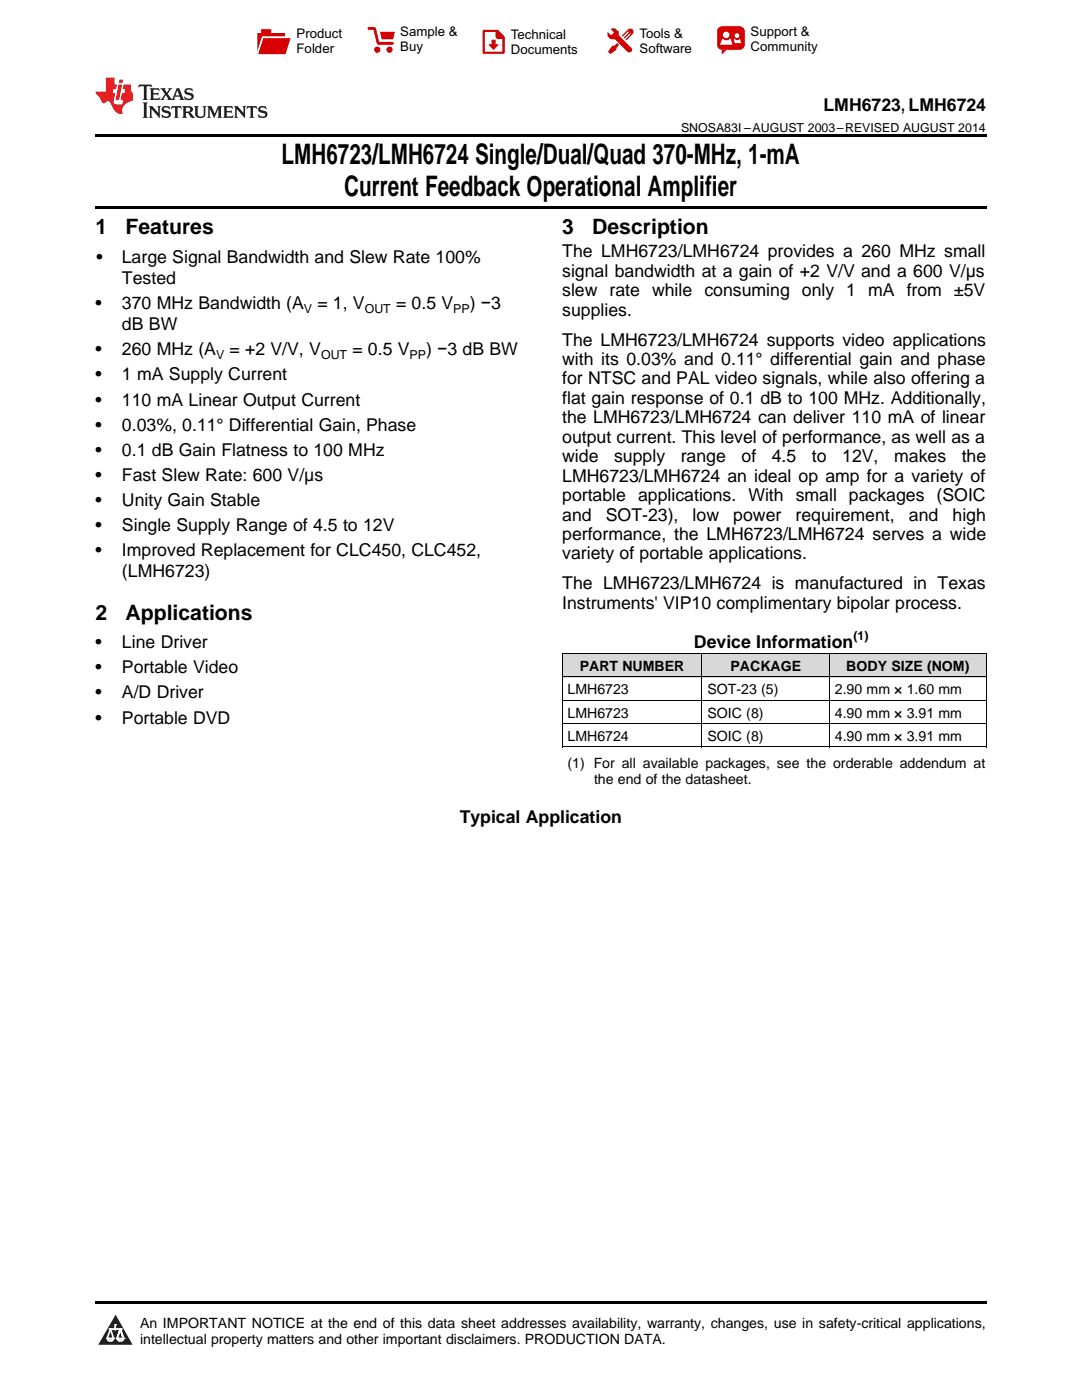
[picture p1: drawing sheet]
<svg xmlns="http://www.w3.org/2000/svg" width="216mm" height="279mm" viewBox="0 0 216 279" stroke-linecap="round" stroke-linejoin="round" font-family="sans-serif">
<defs><g id="words">
<g font-size="5.6">
<text x="56.2" y="32.8">LMH6723/LMH6724 Single/Dual/Quad 370-MHz, 1-mA</text>
<text x="68.7" y="39.2">Current Feedback Operational Amplifier</text>
</g>
<g font-size="4.2">
<text x="19" y="46.7">1</text>
<text x="25" y="46.7">Features</text>
<text x="112.2" y="46.7">3</text>
<text x="118.2" y="46.7">Description</text>
<text x="19" y="123.6">2</text>
<text x="25" y="123.6">Applications</text>
</g>
<g font-size="3.5">
<text x="164.3" y="22.2">LMH6723, LMH6724</text>
<text x="19.2" y="52.4">•</text>
<text x="24.3" y="52.4">Large Signal Bandwidth and Slew Rate 100%</text>
<text x="112.2" y="51.4">The LMH6723/LMH6724 provides a 260 MHz small</text>
<text x="24.3" y="56.7">Tested</text>
<text x="112.2" y="55.2">signal bandwidth at a gain of +2 V/V and a 600 V/μs</text>
<text x="112.2" y="59.1">slew rate while consuming only 1 mA from ±5V</text>
<text x="19" y="61.7">•</text>
<text x="24.3" y="61.7">370 MHz Bandwidth (A</text>
<text x="24.3" y="65.9">dB BW</text>
<text x="63.3" y="61.7">= 1, V</text>
<text x="79" y="61.7">= 0.5 V</text>
<text x="93.7" y="61.7">) −3</text>
<text x="112.2" y="63">supplies.</text>
<text x="19" y="70.9">•</text>
<text x="24.3" y="70.9">260 MHz (A</text>
<text x="45.8" y="70.9">= +2 V/V, V</text>
<text x="70.3" y="70.9">= 0.5 V</text>
<text x="85" y="70.9">) −3 dB BW</text>
<text x="112.2" y="69">The LMH6723/LMH6724 supports video applications</text>
<text x="19" y="75.9">•</text>
<text x="24.3" y="75.9">1 mA Supply Current</text>
<text x="112.2" y="72.8">with its 0.03% and 0.11° differential gain and phase</text>
<text x="112.2" y="76.7">for NTSC and PAL video signals, while also offering a</text>
<text x="19" y="80.9">•</text>
<text x="24.3" y="80.9">110 mA Linear Output Current</text>
<text x="112.2" y="80.6">flat gain response of 0.1 dB to 100 MHz. Additionally,</text>
<text x="19" y="85.9">•</text>
<text x="24.3" y="85.9">0.03%, 0.11° Differential Gain, Phase</text>
<text x="112.2" y="84.5">the LMH6723/LMH6724 can deliver 110 mA of linear</text>
<text x="112.2" y="88.4">output current. This level of performance, as well as a</text>
<text x="19" y="90.9">•</text>
<text x="19" y="96">•</text>
<text x="24.3" y="90.9">0.1 dB Gain Flatness to 100 MHz</text>
<text x="24.3" y="96">Fast Slew Rate: 600 V/μs</text>
<text x="112.2" y="92.3">wide</text>
<text x="122.5" y="92.3">supply</text>
<text x="135.8" y="92.3">range</text>
<text x="148" y="92.3">of</text>
<text x="154" y="92.3">4.5</text>
<text x="162" y="92.3">to</text>
<text x="168.1" y="92.3">12V,</text>
<text x="178.4" y="92.3">makes</text>
<text x="191.9" y="92.3">the</text>
<text x="19" y="101">•</text>
<text x="24.3" y="101">Unity Gain Stable</text>
<text x="112.2" y="96.1">LMH6723/LMH6724 an ideal op amp for a variety of</text>
<text x="112.2" y="100">portable applications. With small packages (SOIC</text>
<text x="19" y="106">•</text>
<text x="24.3" y="106">Single Supply Range of 4.5 to 12V</text>
<text x="112.2" y="103.9">and</text>
<text x="112.2" y="107.8">performance, the LMH6723/LMH6724 serves a wide</text>
<text x="120.9" y="103.9">SOT-23),</text>
<text x="138.2" y="103.9">low</text>
<text x="146.3" y="103.9">power</text>
<text x="158.7" y="103.9">requirement,</text>
<text x="181.4" y="103.9">and</text>
<text x="190.1" y="103.9">high</text>
<text x="19" y="111">•</text>
<text x="24.3" y="111">Improved Replacement for CLC450, CLC452,</text>
<text x="112.2" y="111.7">variety of portable applications.</text>
<text x="24.3" y="115.2">(LMH6723)</text>
<text x="112.2" y="117.6">The LMH6723/LMH6724 is manufactured in Texas</text>
<text x="112.2" y="121.5">Instruments' VIP10 complimentary bipolar process.</text>
<text x="19" y="129.4">•</text>
<text x="24.3" y="129.4">Line Driver</text>
<text x="138.5" y="129.2">Device Information</text>
<text x="19" y="134.4">•</text>
<text x="24.3" y="134.4">Portable Video</text>
<text x="19" y="139.4">•</text>
<text x="24.3" y="139.4">A/D Driver</text>
<text x="19" y="144.4">•</text>
<text x="24.3" y="144.4">Portable DVD</text>
<text x="91.7" y="164.3">Typical Application</text>
</g>
<g font-size="2.8">
<text x="115.7" y="133.9">PART NUMBER</text>
<text x="145.8" y="133.9">PACKAGE</text>
<text x="168.9" y="133.9">BODY SIZE (NOM)</text>
<text x="113.2" y="138.5">LMH6723</text>
<text x="113.2" y="143.2">LMH6723</text>
<text x="141.2" y="138.5">SOT-23 (5)</text>
<text x="141.2" y="143.2">SOIC (8)</text>
<text x="166.6" y="138.5">2.90 mm × 1.60 mm</text>
<text x="166.6" y="143.2">4.90 mm × 3.91 mm</text>
<text x="113.2" y="147.8">LMH6724</text>
<text x="141.2" y="147.8">SOIC (8)</text>
<text x="166.6" y="147.8">4.90 mm × 3.91 mm</text>
<text x="113.2" y="153.4">(1) For all available packages, see the orderable addendum at</text>
<text x="118.5" y="156.5">the end of the datasheet.</text>
<text x="27.9" y="265">An IMPORTANT NOTICE at the end of this data sheet addresses availability, warranty, changes, use in safety-critical applications,</text>
<text x="27.9" y="268.2">intellectual property matters and other important disclaimers. PRODUCTION DATA.</text>
</g>
<g font-size="2.6">
<text x="59.2" y="7.6">Product</text>
<text x="59.2" y="10.6">Folder</text>
<text x="79.9" y="7.3">Sample &amp;</text>
<text x="79.9" y="10.2">Buy</text>
<text x="101.9" y="7.8">Technical</text>
<text x="101.9" y="10.8">Documents</text>
<text x="127.6" y="7.6">Tools &amp;</text>
<text x="127.6" y="10.6">Software</text>
<text x="149.8" y="7.2">Support &amp;</text>
<text x="149.8" y="10.2">Community</text>
</g>
<g font-size="2.5">
<text x="135.9" y="26.3">SNOSA83I –AUGUST 2003–REVISED AUGUST 2014</text>
<text x="60.6" y="62.4">V</text>
<text x="72.8" y="62.4">OUT</text>
<text x="90.5" y="62.4">PP</text>
<text x="43.1" y="71.6">V</text>
<text x="64.1" y="71.6">OUT</text>
<text x="81.7" y="71.6">PP</text>
<text x="170.3" y="127.8">(1)</text>
</g>
</g></defs>
<g fill="#d8d8d8">
<path d="M112.2 130.5h27.9v4.6h-27.9z"/>
<path d="M140.1 130.5h25.4v4.6h-25.4z"/>
<path d="M165.5 130.5h31.3v4.6h-31.3z"/>
</g>
<path d="M23.1 262.4l3.4 6h-6.9z" fill="#231f20"/>
<path d="M21.4 267.1h1.2l-.3 .5h-.3a.55 .55 0 0 1-.6-.5z" fill-rule="evenodd" fill="#fff"/>
<path d="M21.4 267.1h1.2l-.3 .5h-.3a.55 .55 0 0 1-.6-.5z" fill="none" stroke="#231f20" stroke-width=".34"/>
<path d="M21.4 267.1l1.2 .1-.3 .4h-.5z" fill="none" stroke="#fff" stroke-width=".34"/>
<path d="M23 265.3h.1" fill="none" stroke="#fff" stroke-width=".34"/>
<path d="M23 264.4v.9z" fill="#fff"/>
<path d="M23 264.4v.9z" fill="none" stroke="#fff" stroke-width=".34"/>
<circle cx="23" cy="264.4" r=".17" fill="#fff"/>
<path d="M21.9 265.2h.1" fill="none" stroke="#fff" stroke-width=".34"/>
<path d="M21.9 265.2h2.3z" fill="#fff"/>
<path d="M21.9 265.2h2.3z" fill="none" stroke="#fff" stroke-width=".34"/>
<circle cx="24.2" cy="265.2" r=".17" fill="#fff"/>
<path d="M23.3 267.1h.1" fill="none" stroke="#fff" stroke-width=".34"/>
<path d="M24 265.2l-.7 1.9z" fill="#fff"/>
<path d="M24 265.2l-.7 1.9z" fill="none" stroke="#fff" stroke-width=".34"/>
<path d="M24 265.2l.7 1.9z" fill="#fff"/>
<path d="M24 265.2l.7 1.9z" fill="none" stroke="#fff" stroke-width=".34"/>
<path d="M24.6 267.1h.1" fill="none" stroke="#fff" stroke-width=".34"/>
<circle cx="21.4" cy="267.1" r=".17" fill="#fff"/>
<path d="M22.1 265.2l-.7 1.9z" fill="#fff"/>
<path d="M22.1 265.2l-.7 1.9z" fill="none" stroke="#fff" stroke-width=".34"/>
<path d="M22.1 265.2l.5 1.9z" fill="#fff"/>
<path d="M22.1 265.2l.5 1.9z" fill="none" stroke="#fff" stroke-width=".34"/>
<circle cx="22.6" cy="267.1" r=".17" fill="#fff"/>
<path d="M23.4 267.1h1.3a.65 .65 0 0 1-.7 .5 .65 .65 0 0 1-.6-.5z" fill-rule="evenodd" fill="#fff"/>
<path d="M23.4 267.1h1.3a.65 .65 0 0 1-.7 .5 .65 .65 0 0 1-.6-.5z" fill="none" stroke="#231f20" stroke-width=".34"/>
<path d="M23.4 267.1h1.3l-.4 .5h-.6z" fill="none" stroke="#fff" stroke-width=".34"/>
<path d="M23.3 267.1h.1" fill="none" stroke="#fff" stroke-width=".34"/>
<circle cx="24.7" cy="267.1" r=".17" fill="#fff"/>
<path d="M19 26.8h177.8v.6h-177.8zM19 41.2h177.8v.5h-177.8zM19 259.7h177.8v.5h-177.8z" fill="#000"/>
<path d="M112.2 139.8h84.6M112.2 135.1h84.6M112.2 130.4h84.6M112.2 130.5v18.6M140.1 130.5v18.6M165.5 130.5v18.6M196.8 130.5v18.6M112.2 149.1h84.6M112.2 144.4h84.6" fill="none" stroke="#000" stroke-width=".2"/>
<path d="M27.7 16.9l-.1 .6 .6-.3h.5v.2v2.2l-.2 .4h1l-.2-.4v-2.2v-.2h.5l.6 .3-.2-.6zM29.9 17.6l.2 .4v1.6l-.2 .4h1.9l.1-.6a1.09 1.09 0 0 1-1.3 .1v-.6h.6l.4 .2v-.7l-.2 .2h-.8v-.6l.2-.1a1.01 1.01 0 0 1 1 .3l-.1-.6zM32 17.6l.9 1.2-1 1.2h.9l-.2-.3 .5-.7 .5 .7-.3 .3h1.7l-.2-.3 .1-.4h1l.1 .4-.2 .3h1l-.3-.4-.7-2h-.5l-1 2.2-.8-1.1 .9-1.1h-.9l.2 .2-.4 .7-.4-.7 .2-.2zM35.4 18l.4 1h-.8zM37 17.7a.66 .66 0 0 0-.2 .8 .66 .66 0 0 0 .6 .4l.7 .2 .1 .2a.8 .8 0 0 1-.7 .4 .8 .8 0 0 1-.7-.5l.1 .8 .2-.2a.94 .94 0 0 0 1.1 .1 .94 .94 0 0 0 .4-.9 1.48 1.48 0 0 0-1.3-.6v-.4a1.1 1.1 0 0 1 1.2 .2l-.2-.6-.2 .1-.5-.1zM28.5 20.4l.2 .4v2.3l-.2 .4h1l-.2-.4v-2.3l.2-.4zM29.7 21.2l.2 .4v1.5l-.2 .4h.8l-.3-.4 .1-1.3 1.6 1.8v-2l.2-.4h-.7l.2 .2v1.1l-1.2-1.3zM32.5 21.3a.66 .66 0 0 0-.2 .8 .66 .66 0 0 0 .6 .4l.6 .2 .2 .2a.8 .8 0 0 1-.8 .4 .8 .8 0 0 1-.7-.5l.2 .7 .2-.1a.94 .94 0 0 0 1 .1 .94 .94 0 0 0 .5-1 1.47 1.47 0 0 0-1.3-.6l-.1-.3a1.1 1.1 0 0 1 1.3 .2l-.2-.6-.2 .1-.5-.2zM34.3 21.2l-.2 .6a.64 .64 0 0 1 .8-.3v1.6l-.2 .4h1l-.3-.4 .1-1.6a.66 .66 0 0 1 .8 .3l-.2-.6zM36.3 21.2l.3 .4v1.5l-.3 .4h1l-.2-.2v-.7h.5l.1 .1a.8 .8 0 0 0 1.2 .7l-1-1a.62 .62 0 0 0 .6-.5 .62 .62 0 0 0-.6-.7zM37.1 21.5h.1a.48 .48 0 0 1 .6 0 .48 .48 0 0 1 .1 .6l-.2 .1-.6 .1zM38.7 21.2l.2 .2a2.29 2.29 0 0 0 .4 2 1.05 1.05 0 0 0 1.7-.7v-1.3l.2-.2h-.8l.2 .4v1.1a.61 .61 0 0 1-.6 .6 .61 .61 0 0 1-.6-.6v-1.1l.3-.4zM41.3 21.2l.3 .4v1.5l-.3 .4h.8l-.2-.4v-1.4l.8 1.9 .9-1.9v1.4l-.2 .4h.9l-.2-.4v-1.5l.2-.4h-.8l-.7 1.5-.6-1.5zM44.5 21.2l.2 .4v1.5l-.2 .4h1.9l.2-.6a1.1 1.1 0 0 1-1.4 .2v-.7h.6l.4 .2v-.6l-.2 .1-.8 .1v-.6l.2-.1a1.02 1.02 0 0 1 1.1 .2l-.2-.5zM46.7 21.2l.2 .4v1.5l-.2 .4h.8l-.3-.4 .1-1.3 1.6 1.8v-2l.2-.4h-.7l.2 .2v1.1l-1.2-1.3zM49.3 21.2l-.1 .6a.64 .64 0 0 1 .8-.3v1.6l-.3 .4h1l-.2-.4v-1.6a.66 .66 0 0 1 .8 .3l-.1-.6zM51.7 21.3a.66 .66 0 0 0-.2 .7 .66 .66 0 0 0 .7 .5l.6 .2 .1 .2a.8 .8 0 0 1-.7 .4 .8 .8 0 0 1-.7-.5l.1 .7 .2-.1a.94 .94 0 0 0 1.1 .1 .94 .94 0 0 0 .4-1 1.48 1.48 0 0 0-1.2-.6l-.1-.3a1.1 1.1 0 0 1 1.2 .2l-.2-.6-.1 .1-.6-.2z" fill="#231f20"/>
<path d="M21.1 15.5v2.8h-2v.4l.9 .9a.96 .96 0 0 0 1 1 .59 .59 0 0 1 .5-.4 .59 .59 0 0 1 .5 .3l.4 .8a1.61 1.61 0 0 0 2.1 1.3 1.63 1.63 0 0 1 1.1-2.2l.9-.3v-1.5a1.6 1.6 0 0 1-.4-1.7h-1.4l-.2 .9h.5l-.2 .8h-.5l-.2 1v.3h.5l-.2 .9h-.7a.74 .74 0 0 1-1-.6l.3-1.6h-.5l.2-.8h.5l.1-.9h-.4v-1.4zM23.7 16.9l-.7 3h.8l.6-3zM23.8 15.9l-.1 .7h.7l.2-.7z" fill="#ee1d23"/>
<g fill="#d60000">
<path d="M52.1 5.8h2v.8h2.8v4.2h-5.5v-4.2h.7z" fill-rule="evenodd"/>
<path d="M52.4 7.5h5.6l-1 3.3h-5.6z" fill-rule="evenodd"/>
</g>
<path d="M52.4 7.4h5.7l-.1 .1h-5.5l-1.1 3.3z" fill-rule="evenodd" fill="#fff"/>
<path d="M52.4 7.4h5.7l-.1 .1h-5.5l-1.1 3.3z" fill="none" stroke="#fff" stroke-width=".2"/>
<path d="M73.6 5.7h1.1l.7 2.9h2.9" fill="none" stroke="#d60000" stroke-width=".55"/>
<g fill="#d60000">
<path d="M75.8 6.3h3l-.4 1.6h-2.2z" fill-rule="evenodd"/>
<circle cx="75.3" cy="9.9" r=".62"/>
<circle cx="77.7" cy="9.9" r=".62"/>
</g>
<path d="M96.5 6.2h2.7l1.3 1.2v3.1h-4z" fill="none" stroke="#d60000" stroke-width=".44"/>
<g fill="#d60000">
<path d="M98.1 7.9h.8v1h.5l-.9 1.1-1-1v-.1h.6z" fill-rule="evenodd"/>
<path d="M98.9 6.2h.3l1.3 1.2v.4h-1.3l-.3-.4z" fill-rule="evenodd"/>
<path d="M121.9 5.7h.8l.7 .6 .1 .7 2.5 2.5-.8 .8-2.3-2.3-1.1-.2-.6-.6v-.8l.7 .6 .5-.4v-.2l-.5-.5z" fill-rule="evenodd"/>
<path d="M122.2 9.1h.4l.5-.5 .4 .4-.5 .5v.4l-1.2 .9-.5-.5z" fill-rule="evenodd"/>
<path d="M125.3 5.9a.67 .67 0 0 1 .9 0 .67 .67 0 0 1 0 .9z" fill-rule="evenodd"/>
<path d="M125.3 5.9l.9 .9-1.2 1.2h-.2v-.2l1-.9v-.2h-.2l-.9 1h-.2v-.2l.9-1 .1-.2h-.3l-.9 1h-.2v-.2z" fill-rule="evenodd"/>
<circle cx="125.6" cy="9.9" r=".54"/>
</g>
<path d="M123.3 6.3v.7" fill="none" stroke="#d60000" stroke-width=".2"/>
<g fill="#d60000">
<path d="M143.4 5.5l.6-.2h3.6a.95 .95 0 0 1 1 .9v2.8a.95 .95 0 0 1-1 .9h-3.6a.95 .95 0 0 1-.9-.9v-2.8z" fill-rule="evenodd"/>
<path d="M144 9.9h.9l-.7 .9h-.2z" fill-rule="evenodd"/>
</g>
<g fill="#fff">
<path d="M146.6 8.6h1.3z"/>
<path d="M144.1 7.8h.3l.1 .2h.8l.2-.2h.3l.4 1.1h-2.5z" fill-rule="evenodd"/>
<path d="M146.4 7.8h.3l.1 .2h.5l.2-.2h.2l.2 .8h-1.3z" fill-rule="evenodd"/>
<circle cx="144.9" cy="6.9" r=".65"/>
<circle cx="147" cy="7.1" r=".48"/>
</g>
<use href="#words"/>
</svg>
